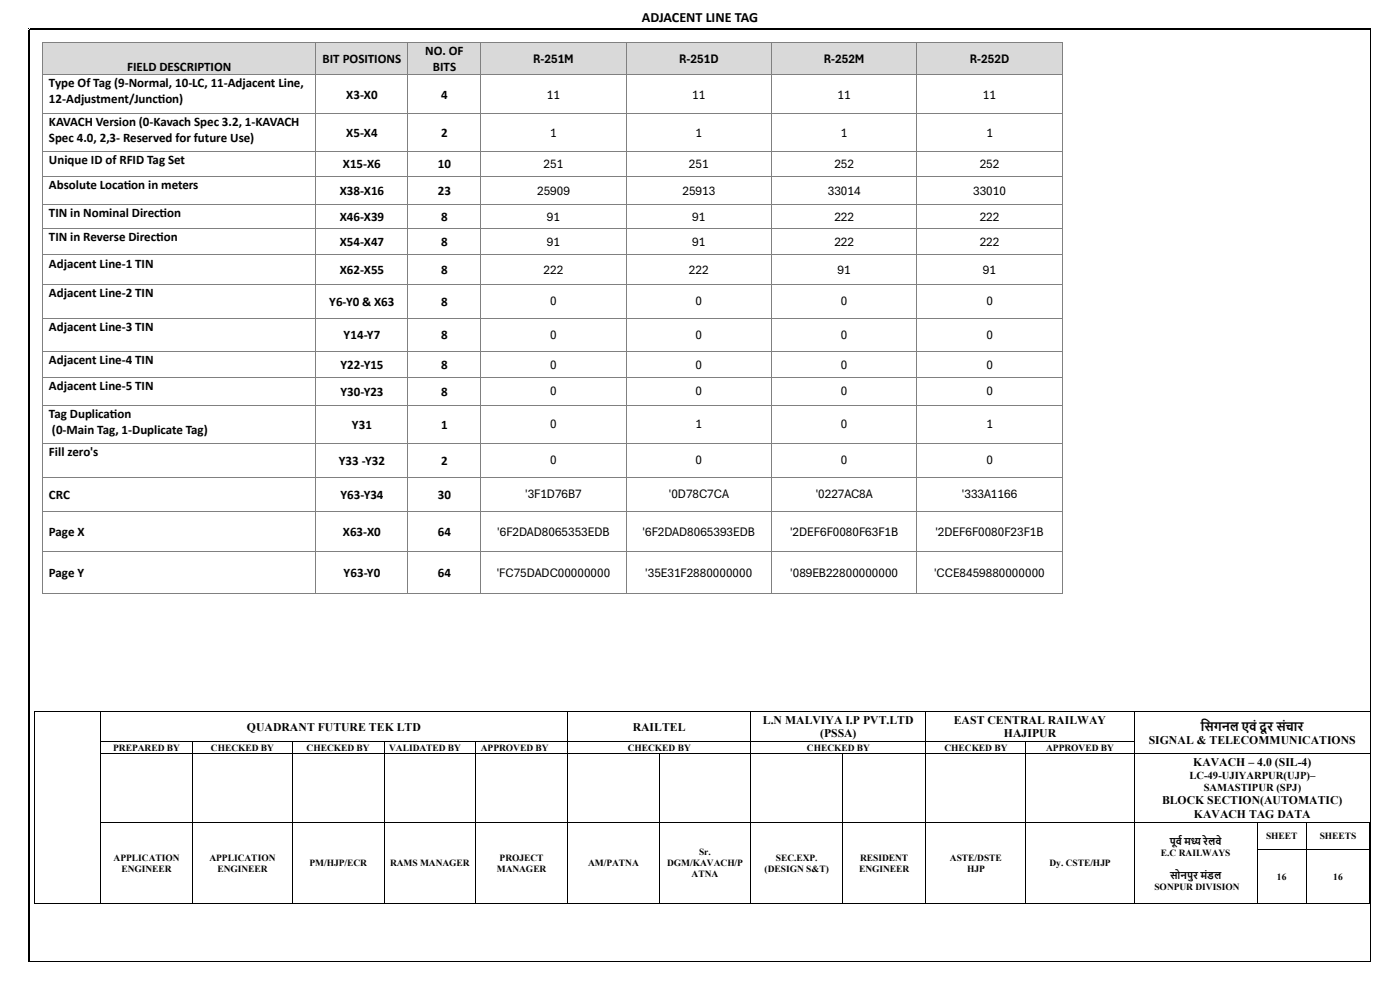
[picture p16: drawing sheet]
<svg xmlns="http://www.w3.org/2000/svg" width="420mm" height="297mm" viewBox="0 0 420 297" stroke-linecap="round" stroke-linejoin="round" font-family="sans-serif">
<defs><g id="words">
<text font-size="4.2" x="192.5" y="6.5">ADJACENT LINE TAG</text>
<g font-size="3.9">
<text x="127.6" y="16.6">NO. OF</text>
<text x="38.1" y="21.3">FIELD DESCRIPTION</text>
<text x="96.8" y="18.9">BIT POSITIONS</text>
<text x="129.8" y="21.3">BITS</text>
<text x="160" y="18.9">R-251M</text>
<text x="203.8" y="18.9">R-251D</text>
<text x="247.2" y="18.9">R-252M</text>
<text x="291" y="18.9">R-252D</text>
<text x="14.7" y="26.2">Type Of Tag (9-Normal, 10-LC, 11-Adjacent Line,</text>
<text x="103.9" y="29.6">X3-X0</text>
<text x="132.3" y="29.6">4</text>
<text x="164.1" y="29.6">11</text>
<text x="207.7" y="29.6">11</text>
<text x="251.3" y="29.6">11</text>
<text x="294.9" y="29.6">11</text>
<text x="14.7" y="31">12-Adjustment/Junct</text>
<text x="47.3" y="31">ion)</text>
<text x="14.7" y="37.9">KAVACH Version (0-Kavach Spec 3.2, 1-KAVACH</text>
<text x="103.9" y="41">X5-X4</text>
<text x="132.3" y="41">2</text>
<text x="165.1" y="41">1</text>
<text x="208.7" y="41">1</text>
<text x="252.3" y="41">1</text>
<text x="295.9" y="41">1</text>
<text x="14.7" y="42.6">Spec 4.0, 2,3- Reserved for future Use)</text>
<text x="14.7" y="49.1">Unique ID of RFID Tag Set</text>
<text x="102.9" y="50.4">X15-X6</text>
<text x="131.3" y="50.4">10</text>
<text x="163.1" y="50.3">251</text>
<text x="206.7" y="50.3">251</text>
<text x="250.3" y="50.3">252</text>
<text x="293.9" y="50.3">252</text>
<text x="14.7" y="56.6">Absolute Locat</text>
<text x="37.1" y="56.6">ion in meters</text>
<text x="101.9" y="58.4">X38-X16</text>
<text x="131.3" y="58.4">23</text>
<text x="161.1" y="58.3">25909</text>
<text x="204.7" y="58.3">25913</text>
<text x="248.4" y="58.3">33014</text>
<text x="292" y="58.3">33010</text>
<text x="14.7" y="65.1">TIN in Nominal Direct</text>
<text x="47.9" y="65.1">ion</text>
<text x="101.9" y="66.3">X46-X39</text>
<text x="132.3" y="66.3">8</text>
<text x="164.1" y="66.2">91</text>
<text x="207.7" y="66.2">91</text>
<text x="250.3" y="66.2">222</text>
<text x="293.9" y="66.2">222</text>
<text x="14.7" y="72.4">TIN in Reverse Direct</text>
<text x="46.8" y="72.4">ion</text>
<text x="101.9" y="73.8">X54-X47</text>
<text x="132.3" y="73.8">8</text>
<text x="164.1" y="73.8">91</text>
<text x="207.7" y="73.8">91</text>
<text x="250.3" y="73.8">222</text>
<text x="293.9" y="73.8">222</text>
<text x="14.7" y="80.2">Adjacent Line-1 TIN</text>
<text x="101.9" y="82.1">X62-X55</text>
<text x="132.3" y="82.1">8</text>
<text x="163.1" y="82.1">222</text>
<text x="206.7" y="82.1">222</text>
<text x="251.3" y="82.1">91</text>
<text x="294.9" y="82.1">91</text>
<text x="14.7" y="89">Adjacent Line-2 TIN</text>
<text x="98.8" y="91.6">Y6-Y0 &amp; X63</text>
<text x="132.3" y="91.6">8</text>
<text x="165.1" y="91.5">0</text>
<text x="208.7" y="91.5">0</text>
<text x="252.3" y="91.5">0</text>
<text x="295.9" y="91.5">0</text>
<text x="14.7" y="99.1">Adjacent Line-3 TIN</text>
<text x="103.1" y="101.7">Y14-Y7</text>
<text x="132.3" y="101.7">8</text>
<text x="165.1" y="101.6">0</text>
<text x="208.7" y="101.6">0</text>
<text x="252.3" y="101.6">0</text>
<text x="295.9" y="101.6">0</text>
<text x="14.7" y="109.1">Adjacent Line-4 TIN</text>
<text x="102.1" y="110.5">Y22-Y15</text>
<text x="132.3" y="110.5">8</text>
<text x="165.1" y="110.5">0</text>
<text x="208.7" y="110.5">0</text>
<text x="252.3" y="110.5">0</text>
<text x="295.9" y="110.5">0</text>
<text x="14.7" y="116.8">Adjacent Line-5 TIN</text>
<text x="102.1" y="118.6">Y30-Y23</text>
<text x="132.3" y="118.6">8</text>
<text x="165.1" y="118.5">0</text>
<text x="208.7" y="118.5">0</text>
<text x="252.3" y="118.5">0</text>
<text x="295.9" y="118.5">0</text>
<text x="14.7" y="125.2">Tag Duplicat</text>
<text x="33" y="125.2">ion</text>
<text x="15.6" y="129.9">(0-Main Tag, 1-Duplicate Tag)</text>
<text x="105.6" y="128.5">Y31</text>
<text x="132.3" y="128.5">1</text>
<text x="165.1" y="128.4">0</text>
<text x="208.7" y="128.4">1</text>
<text x="252.3" y="128.4">0</text>
<text x="295.9" y="128.4">1</text>
<text x="14.7" y="136.6">Fill zero's</text>
<text x="101.6" y="139.3">Y33 -Y32</text>
<text x="132.3" y="139.3">2</text>
<text x="165.1" y="139.2">0</text>
<text x="208.7" y="139.2">0</text>
<text x="252.3" y="139.2">0</text>
<text x="295.9" y="139.2">0</text>
<text x="14.7" y="149.4">CRC</text>
<text x="102.1" y="149.4">Y63-Y34</text>
<text x="131.3" y="149.4">30</text>
<text x="157.5" y="149.4">'3F1D76B7</text>
<text x="200.6" y="149.4">'0D78C7CA</text>
<text x="244.7" y="149.4">'0227AC8A</text>
<text x="288.6" y="149.4">'333A1166</text>
<text x="14.7" y="160.6">Page X</text>
<text x="102.9" y="160.6">X63-X0</text>
<text x="131.3" y="160.6">64</text>
<text x="149.2" y="160.5">'6F2DAD8065353EDB</text>
<text x="192.8" y="160.5">'6F2DAD8065393EDB</text>
<text x="237" y="160.5">'2DEF6F0080F63F1B</text>
<text x="280.6" y="160.5">'2DEF6F0080F23F1B</text>
<text x="14.7" y="172.9">Page Y</text>
<text x="103.1" y="172.9">Y63-Y0</text>
<text x="131.3" y="172.9">64</text>
<text x="149" y="172.9">'FC75DADC00000000</text>
<text x="193.6" y="172.9">'35E31F2880000000</text>
<text x="237" y="172.9">'089EB22800000000</text>
<text x="280.3" y="172.9">'CCE8459880000000</text>
</g>
<g font-size="3.5">
<text x="74.1" y="218.9">QUADRANT FUTURE TEK LTD</text>
<text x="189.8" y="218.9">RAILTEL</text>
<text x="228.9" y="216.9">L.N MALVIYA I.P PVT.LTD</text>
<text x="246" y="221">(PSSA)</text>
<text x="286.2" y="216.9">EAST CENTRAL RAILWAY</text>
<text x="301.2" y="221">HAJIPUR</text>
<text x="360.2" y="218.9">स</text>
<text x="361.3" y="218.9">िगनल एवंदूर संचार</text>
<text x="344.6" y="223.1">SIGNAL &amp; TELECOMMUNICATIONS</text>
<text x="358" y="229.6">KAVACH – 4.0 (SIL-4)</text>
<text x="348.6" y="241">BLOCK SECTION(AUTOMATIC)</text>
<text x="358.2" y="245.1">KAVACH TAG DATA</text>
</g>
<g font-size="3.2">
<text x="356.8" y="233.3">LC-49-UJIYARPUR(UJP)–</text>
<text x="361.1" y="237">SAMASTIPUR (SPJ)</text>
</g>
<g font-size="2.8">
<text x="34" y="225">PREPARED BY</text>
<text x="63.3" y="225">CHECKED BY</text>
<text x="92" y="225">CHECKED BY</text>
<text x="116.7" y="225">VALIDATED BY</text>
<text x="144.2" y="225">APPROVED BY</text>
<text x="188.3" y="225">CHECKED BY</text>
<text x="242.1" y="225">CHECKED BY</text>
<text x="283.3" y="225">CHECKED BY</text>
<text x="313.8" y="225">APPROVED BY</text>
<text x="379.8" y="251.5">SHEET</text>
<text x="395.9" y="251.5">SHEETS</text>
<text x="209.7" y="256.4">Sr.</text>
<text x="348.3" y="256.6">E.C RAILWAYS</text>
<text x="350.9" y="253.3">पू</text>
<text x="352.7" y="253.3">र</text>
<text x="352.7" y="253.3">्वमध रेलवे</text>
<text x="357.2" y="253.3">्</text>
<text x="357.2" y="253.3">य</text>
<text x="34.1" y="258">APPLICATION</text>
<text x="36.4" y="261.2">ENGINEER</text>
<text x="62.8" y="258">APPLICATION</text>
<text x="65.2" y="261.2">ENGINEER</text>
<text x="92.8" y="259.6">PM/HJP/ECR</text>
<text x="117" y="259.6">RAMS MANAGER</text>
<text x="149" y="261.2">MANAGER</text>
<text x="149.9" y="258">PROJECT</text>
<text x="176.4" y="259.6">AM/PATNA</text>
<text x="200.1" y="259.6">DGM/KAVACH/P</text>
<text x="207.5" y="262.9">ATNA</text>
<text x="229.4" y="261.2">(DESIGN S&amp;T)</text>
<text x="232.7" y="258">SEC.EXP.</text>
<text x="257.7" y="261.2">ENGINEER</text>
<text x="258" y="258">RESIDENT</text>
<text x="285" y="258">ASTE/DSTE</text>
<text x="290.1" y="261.2">HJP</text>
<text x="314.9" y="259.6">Dy. CSTE/HJP</text>
<text x="351" y="263.5">सोनपु</text>
<text x="357.9" y="263.5">र मंडल</text>
<text x="383.1" y="263.7">16</text>
<text x="400" y="263.7">16</text>
<text x="346.3" y="266.9">SONPUR DIVISION</text>
</g>
</g></defs>
<g fill="#000">
<path d="M10.1 213.2l.2 .2z" fill-rule="evenodd"/>
<path d="M10.1 213.2l.2 .2z" fill-rule="evenodd"/>
<path d="M30.1 213.2l.2 .2z" fill-rule="evenodd"/>
<path d="M170.2 213.2l.1 .2z" fill-rule="evenodd"/>
<path d="M225.1 213.2l.2 .2z" fill-rule="evenodd"/>
<path d="M277.7 213.2l.2 .2z" fill-rule="evenodd"/>
<path d="M340.2 213.2l.2 .2z" fill-rule="evenodd"/>
<path d="M411.1 213.2l.1 .2z" fill-rule="evenodd"/>
<path d="M411.1 213.2l.1 .2z" fill-rule="evenodd"/>
<path d="M10.1 222l.2 .2z" fill-rule="evenodd"/>
<path d="M10.1 225.7l.2 .1z" fill-rule="evenodd"/>
<path d="M30.1 222l.2 .2z" fill-rule="evenodd"/>
<path d="M30.1 225.7l.2 .1z" fill-rule="evenodd"/>
<path d="M57.6 222l.2 .2z" fill-rule="evenodd"/>
<path d="M57.6 225.7l.2 .1z" fill-rule="evenodd"/>
<path d="M87.6 222l.2 .2z" fill-rule="evenodd"/>
<path d="M87.6 225.7l.2 .1z" fill-rule="evenodd"/>
<path d="M115.2 222l.1 .2z" fill-rule="evenodd"/>
<path d="M115.2 225.7l.1 .1z" fill-rule="evenodd"/>
<path d="M142.6 222l.2 .2z" fill-rule="evenodd"/>
<path d="M142.6 225.7l.2 .1z" fill-rule="evenodd"/>
<path d="M170.2 222l.1 .2z" fill-rule="evenodd"/>
<path d="M170.2 225.7l.1 .1z" fill-rule="evenodd"/>
<path d="M197.7 225.7l.1 .1z" fill-rule="evenodd"/>
<path d="M225.1 222l.2 .2z" fill-rule="evenodd"/>
<path d="M225.1 225.7l.2 .1z" fill-rule="evenodd"/>
<path d="M252.7 225.7l.1 .1z" fill-rule="evenodd"/>
<path d="M277.7 222l.2 .2z" fill-rule="evenodd"/>
<path d="M277.7 225.7l.2 .1z" fill-rule="evenodd"/>
<path d="M307.7 222l.2 .2z" fill-rule="evenodd"/>
<path d="M307.7 225.7l.2 .1z" fill-rule="evenodd"/>
<path d="M340.2 222l.2 .2z" fill-rule="evenodd"/>
<path d="M340.2 225.7l.2 .1z" fill-rule="evenodd"/>
<path d="M411.1 222l.1 .2z" fill-rule="evenodd"/>
<path d="M411.1 225.7l.1 .1z" fill-rule="evenodd"/>
<path d="M10.1 246.3l.2 .2z" fill-rule="evenodd"/>
<path d="M10.1 254.4l.2 .2z" fill-rule="evenodd"/>
<path d="M30.1 246.3l.2 .2z" fill-rule="evenodd"/>
<path d="M30.1 254.4l.2 .2z" fill-rule="evenodd"/>
<path d="M57.6 246.3l.2 .2z" fill-rule="evenodd"/>
<path d="M57.6 254.4l.2 .2z" fill-rule="evenodd"/>
<path d="M87.6 246.3l.2 .2z" fill-rule="evenodd"/>
<path d="M87.6 254.4l.2 .2z" fill-rule="evenodd"/>
<path d="M115.2 246.3l.1 .2z" fill-rule="evenodd"/>
<path d="M115.2 254.4l.1 .2z" fill-rule="evenodd"/>
<path d="M142.6 246.3l.2 .2z" fill-rule="evenodd"/>
<path d="M142.6 254.4l.2 .2z" fill-rule="evenodd"/>
<path d="M170.2 246.3l.1 .2z" fill-rule="evenodd"/>
<path d="M170.2 254.4l.1 .2z" fill-rule="evenodd"/>
<path d="M197.7 246.3l.1 .2z" fill-rule="evenodd"/>
<path d="M197.7 254.4l.1 .2z" fill-rule="evenodd"/>
<path d="M225.1 246.3l.2 .2z" fill-rule="evenodd"/>
<path d="M225.1 254.4l.2 .2z" fill-rule="evenodd"/>
<path d="M252.7 246.3l.1 .2z" fill-rule="evenodd"/>
<path d="M252.7 254.4l.1 .2z" fill-rule="evenodd"/>
<path d="M277.7 246.3l.2 .2z" fill-rule="evenodd"/>
<path d="M277.7 254.4l.2 .2z" fill-rule="evenodd"/>
<path d="M307.7 246.3l.2 .2z" fill-rule="evenodd"/>
<path d="M307.7 254.4l.2 .2z" fill-rule="evenodd"/>
<path d="M340.2 246.3l.2 .2z" fill-rule="evenodd"/>
<path d="M340.2 254.4l.2 .2z" fill-rule="evenodd"/>
<path d="M377.1 246.3l.1 .2z" fill-rule="evenodd"/>
<path d="M377.1 254.4l.1 .2z" fill-rule="evenodd"/>
<path d="M391.8 246.3l.2 .2z" fill-rule="evenodd"/>
<path d="M391.8 254.4l.2 .2z" fill-rule="evenodd"/>
<path d="M410.8 246.3l.2 .2z" fill-rule="evenodd"/>
<path d="M410.8 254.4l.2 .2z" fill-rule="evenodd"/>
<path d="M411 246.3l.1 .2z" fill-rule="evenodd"/>
<path d="M411.1 246.3l.1 .2z" fill-rule="evenodd"/>
<path d="M411.1 246.3l.1 .2z" fill-rule="evenodd"/>
<path d="M10.1 270.7l.2 .2z" fill-rule="evenodd"/>
<path d="M10.1 270.7l.2 .2z" fill-rule="evenodd"/>
<path d="M30.1 270.7l.2 .2z" fill-rule="evenodd"/>
<path d="M57.6 270.7l.2 .2z" fill-rule="evenodd"/>
<path d="M87.6 270.7l.2 .2z" fill-rule="evenodd"/>
<path d="M115.2 270.7l.1 .2z" fill-rule="evenodd"/>
<path d="M142.6 270.7l.2 .2z" fill-rule="evenodd"/>
<path d="M170.2 270.7l.1 .2z" fill-rule="evenodd"/>
<path d="M197.7 270.7l.1 .2z" fill-rule="evenodd"/>
<path d="M225.1 270.7l.2 .2z" fill-rule="evenodd"/>
<path d="M252.7 270.7l.1 .2z" fill-rule="evenodd"/>
<path d="M277.7 270.7l.2 .2z" fill-rule="evenodd"/>
<path d="M307.7 270.7l.2 .2z" fill-rule="evenodd"/>
<path d="M340.2 270.7l.2 .2z" fill-rule="evenodd"/>
<path d="M377.1 270.7l.1 .2z" fill-rule="evenodd"/>
<path d="M391.8 270.7l.2 .2z" fill-rule="evenodd"/>
<path d="M410.8 270.7l.2 .2z" fill-rule="evenodd"/>
<path d="M410.8 270.7l.2 .2z" fill-rule="evenodd"/>
</g>
<g fill="none" stroke="#000" stroke-width=".3">
<path d="M10.2 213.4v8.6M10.3 213.3h19.8M30.2 213.4v8.6M30.3 213.3h139.9M170.2 213.4v8.6M170.3 213.3h54.8M225.2 213.4v8.6M225.3 213.3h52.4M277.8 213.4v8.6M277.9 213.3h62.3M340.3 213.4v8.6M340.4 213.3h70.7"/>
<path d="M411.1 213.4v8.6M10.2 222.2v3.5M10.2 225.8v20.5M30.2 222.2v3.5M30.2 225.8v20.5M30.3 222.1h27.3M30.3 225.8h27.3M57.7 222.2v3.5M57.7 225.8v20.5M57.8 222.1h29.8M57.8 225.8h29.8M87.7 222.2v3.5"/>
<path d="M87.7 225.8v20.5M87.8 222.1h27.4M87.8 225.8h27.4M115.2 222.2v3.5M115.2 225.8v20.5M115.3 222.1h27.3M115.3 225.8h27.3M142.7 222.2v3.5M142.7 225.8v20.5M142.8 222.1h27.4M142.8 225.8h27.4M170.2 222.2v3.5"/>
<path d="M170.2 225.8v20.5M170.3 222.1h54.8M170.3 225.8h27.4M197.8 225.8v20.5M197.8 225.8h27.3M225.2 222.2v3.5M225.2 225.8v20.5M225.3 222.1h52.4M225.3 225.8h27.4M252.8 225.8v20.5M252.8 225.8h24.9M277.8 222.2v3.5"/>
<path d="M277.8 225.8v20.5M277.9 222.1h29.8M277.9 225.8h29.8M307.8 222.2v3.5M307.8 225.8v20.5M307.9 222.1h32.3M307.9 225.8h32.3M340.3 222.2v3.5M340.3 225.8v20.5M340.4 225.8h70.7M411.1 222.2v3.5M411.1 225.8v20.5"/>
<path d="M10.2 246.5v7.9M10.2 254.6v16.1M30.2 246.5v7.9M30.2 254.6v16.1M30.3 246.4h27.3M57.7 246.5v7.9M57.7 254.6v16.1M57.8 246.4h29.8M87.7 246.5v7.9M87.7 254.6v16.1M87.8 246.4h27.4M115.2 246.5v7.9"/>
<path d="M115.2 254.6v16.1M115.3 246.4h27.3M142.7 246.5v7.9M142.7 254.6v16.1M142.8 246.4h27.4M170.2 246.5v7.9M170.2 254.6v16.1M170.3 246.4h27.4M197.8 246.5v7.9M197.8 254.6v16.1M197.8 246.4h27.3M225.2 246.5v7.9"/>
<path d="M225.2 254.6v16.1M225.3 246.4h27.4M252.8 246.5v7.9M252.8 254.6v16.1M252.8 246.4h24.9M277.8 246.5v7.9M277.8 254.6v16.1M277.9 246.4h29.8M307.8 246.5v7.9M307.8 254.6v16.1M307.9 246.4h32.3M340.3 246.5v7.9"/>
<path d="M340.3 254.6v16.1M340.4 246.4h36.7M377.1 246.5v7.9M377.1 254.6v16.1M377.2 246.4h14.6M377.2 254.5h14.6M391.9 246.5v7.9M391.9 254.6v16.1M392 246.4h18.8M392 254.5h18.8M410.9 246.5v7.9M410.9 254.6v16.1"/>
<path d="M10.3 270.8h19.8M30.3 270.8h27.3M57.8 270.8h29.8M87.8 270.8h27.4M115.3 270.8h27.3M142.8 270.8h27.4M170.3 270.8h27.4M197.8 270.8h27.3M225.3 270.8h27.4M252.8 270.8h24.9M277.9 270.8h29.8M307.9 270.8h32.3"/>
<path d="M340.4 270.8h36.7M377.2 270.8h14.6M392 270.8h18.8"/>
</g>
<g fill="#d9d9d9">
<path d="M12.9 12.9h81.8v9.5h-81.8z" fill-rule="evenodd"/>
<path d="M14.7 17.6h78.2v4.8h-78.2z" fill-rule="evenodd"/>
<path d="M94.9 12.9h27.4v9.5h-27.4z" fill-rule="evenodd"/>
<path d="M96.7 15.3h23.7v4.7h-23.7z" fill-rule="evenodd"/>
<path d="M122.4 12.9h21.8v9.5h-21.8z" fill-rule="evenodd"/>
<path d="M124.3 12.9h18v4.7h-18z" fill-rule="evenodd"/>
<path d="M124.3 17.6h18v4.8h-18z" fill-rule="evenodd"/>
<path d="M144.3 12.9h43.5v9.5h-43.5z" fill-rule="evenodd"/>
<path d="M146.2 15.3h39.7v4.7h-39.7z" fill-rule="evenodd"/>
<path d="M187.9 12.9h43.5v9.5h-43.5z" fill-rule="evenodd"/>
<path d="M189.8 15.3h39.8v4.7h-39.8z" fill-rule="evenodd"/>
<path d="M231.5 12.9h43.5v9.5h-43.5z" fill-rule="evenodd"/>
<path d="M233.4 15.3h39.8v4.7h-39.8z" fill-rule="evenodd"/>
<path d="M275.1 12.9h43.5v9.5h-43.5z" fill-rule="evenodd"/>
<path d="M277 15.3h39.8v4.7h-39.8z" fill-rule="evenodd"/>
</g>
<g fill="#808080">
<path d="M12.7 12.7l.2 .2z" fill-rule="evenodd"/>
<path d="M12.7 12.7l.2 .2z" fill-rule="evenodd"/>
</g>
<path d="M12.9 12.8h81.8" fill="none" stroke="#808080" stroke-width=".3"/>
<path d="M94.7 12.7l.2 .2z" fill-rule="evenodd" fill="#808080"/>
<path d="M94.9 12.8h27.4" fill="none" stroke="#808080" stroke-width=".3"/>
<path d="M122.3 12.7l.1 .2z" fill-rule="evenodd" fill="#808080"/>
<path d="M122.4 12.8h21.8" fill="none" stroke="#808080" stroke-width=".3"/>
<path d="M144.2 12.7l.1 .2z" fill-rule="evenodd" fill="#808080"/>
<path d="M144.3 12.8h43.5" fill="none" stroke="#808080" stroke-width=".3"/>
<path d="M187.8 12.7l.1 .2z" fill-rule="evenodd" fill="#808080"/>
<path d="M187.9 12.8h43.5" fill="none" stroke="#808080" stroke-width=".3"/>
<path d="M231.4 12.7l.1 .2z" fill-rule="evenodd" fill="#808080"/>
<path d="M231.5 12.8h43.5" fill="none" stroke="#808080" stroke-width=".3"/>
<path d="M275 12.7l.1 .2z" fill-rule="evenodd" fill="#808080"/>
<path d="M275.1 12.8h43.5" fill="none" stroke="#808080" stroke-width=".3"/>
<g fill="#808080">
<path d="M318.6 12.7l.2 .2z" fill-rule="evenodd"/>
<path d="M318.6 12.7l.2 .2z" fill-rule="evenodd"/>
</g>
<path d="M12.8 12.9v9.5M94.8 12.9v9.5M122.4 12.9v9.5M144.2 12.9v9.5M187.9 12.9v9.5M231.5 12.9v9.5M275.1 12.9v9.5M318.7 12.9v9.5" fill="none" stroke="#808080" stroke-width=".3"/>
<path d="M12.7 22.4l.2 .1z" fill-rule="evenodd" fill="#808080"/>
<path d="M12.9 22.4h81.8" fill="none" stroke="#808080" stroke-width=".3"/>
<path d="M94.7 22.4l.2 .1z" fill-rule="evenodd" fill="#808080"/>
<path d="M94.9 22.4h27.4" fill="none" stroke="#808080" stroke-width=".3"/>
<path d="M122.3 22.4l.1 .1z" fill-rule="evenodd" fill="#808080"/>
<path d="M122.4 22.4h21.8" fill="none" stroke="#808080" stroke-width=".3"/>
<path d="M144.2 22.4l.1 .1z" fill-rule="evenodd" fill="#808080"/>
<path d="M144.3 22.4h43.5" fill="none" stroke="#808080" stroke-width=".3"/>
<path d="M187.8 22.4l.1 .1z" fill-rule="evenodd" fill="#808080"/>
<path d="M187.9 22.4h43.5" fill="none" stroke="#808080" stroke-width=".3"/>
<path d="M231.4 22.4l.1 .1z" fill-rule="evenodd" fill="#808080"/>
<path d="M231.5 22.4h43.5" fill="none" stroke="#808080" stroke-width=".3"/>
<path d="M275 22.4l.1 .1z" fill-rule="evenodd" fill="#808080"/>
<path d="M275.1 22.4h43.5" fill="none" stroke="#808080" stroke-width=".3"/>
<path d="M318.6 22.4l.2 .1z" fill-rule="evenodd" fill="#808080"/>
<path d="M12.8 22.5v11.5M94.8 22.5v11.5M122.4 22.5v11.5M144.2 22.5v11.5M187.9 22.5v11.5M231.5 22.5v11.5M275.1 22.5v11.5M318.7 22.5v11.5" fill="none" stroke="#808080" stroke-width=".3"/>
<path d="M12.7 34l.2 .2z" fill-rule="evenodd" fill="#808080"/>
<path d="M12.9 34.1h81.8" fill="none" stroke="#808080" stroke-width=".3"/>
<path d="M94.7 34l.2 .2z" fill-rule="evenodd" fill="#808080"/>
<path d="M94.9 34.1h27.4" fill="none" stroke="#808080" stroke-width=".3"/>
<path d="M122.3 34l.1 .2z" fill-rule="evenodd" fill="#808080"/>
<path d="M122.4 34.1h21.8" fill="none" stroke="#808080" stroke-width=".3"/>
<path d="M144.2 34l.1 .2z" fill-rule="evenodd" fill="#808080"/>
<path d="M144.3 34.1h43.5" fill="none" stroke="#808080" stroke-width=".3"/>
<path d="M187.8 34l.1 .2z" fill-rule="evenodd" fill="#808080"/>
<path d="M187.9 34.1h43.5" fill="none" stroke="#808080" stroke-width=".3"/>
<path d="M231.4 34l.1 .2z" fill-rule="evenodd" fill="#808080"/>
<path d="M231.5 34.1h43.5" fill="none" stroke="#808080" stroke-width=".3"/>
<path d="M275 34l.1 .2z" fill-rule="evenodd" fill="#808080"/>
<path d="M275.1 34.1h43.5" fill="none" stroke="#808080" stroke-width=".3"/>
<path d="M318.6 34l.2 .2z" fill-rule="evenodd" fill="#808080"/>
<path d="M12.8 34.2v11M94.8 34.2v11M122.4 34.2v11M144.2 34.2v11M187.9 34.2v11M231.5 34.2v11M275.1 34.2v11M318.7 34.2v11" fill="none" stroke="#808080" stroke-width=".3"/>
<path d="M12.7 45.2l.2 .2z" fill-rule="evenodd" fill="#808080"/>
<path d="M12.9 45.3h81.8" fill="none" stroke="#808080" stroke-width=".3"/>
<path d="M94.7 45.2l.2 .2z" fill-rule="evenodd" fill="#808080"/>
<path d="M94.9 45.3h27.4" fill="none" stroke="#808080" stroke-width=".3"/>
<path d="M122.3 45.2l.1 .2z" fill-rule="evenodd" fill="#808080"/>
<path d="M122.4 45.3h21.8" fill="none" stroke="#808080" stroke-width=".3"/>
<path d="M144.2 45.2l.1 .2z" fill-rule="evenodd" fill="#808080"/>
<path d="M144.3 45.3h43.5" fill="none" stroke="#808080" stroke-width=".3"/>
<path d="M187.8 45.2l.1 .2z" fill-rule="evenodd" fill="#808080"/>
<path d="M187.9 45.3h43.5" fill="none" stroke="#808080" stroke-width=".3"/>
<path d="M231.4 45.2l.1 .2z" fill-rule="evenodd" fill="#808080"/>
<path d="M231.5 45.3h43.5" fill="none" stroke="#808080" stroke-width=".3"/>
<path d="M275 45.2l.1 .2z" fill-rule="evenodd" fill="#808080"/>
<path d="M275.1 45.3h43.5" fill="none" stroke="#808080" stroke-width=".3"/>
<path d="M318.6 45.2l.2 .2z" fill-rule="evenodd" fill="#808080"/>
<path d="M12.8 45.4v7.4M94.8 45.4v7.4M122.4 45.4v7.4M144.2 45.4v7.4M187.9 45.4v7.4M231.5 45.4v7.4M275.1 45.4v7.4M318.7 45.4v7.4" fill="none" stroke="#808080" stroke-width=".3"/>
<path d="M12.7 52.8l.2 .2z" fill-rule="evenodd" fill="#808080"/>
<path d="M12.9 52.9h81.8" fill="none" stroke="#808080" stroke-width=".3"/>
<path d="M94.7 52.8l.2 .2z" fill-rule="evenodd" fill="#808080"/>
<path d="M94.9 52.9h27.4" fill="none" stroke="#808080" stroke-width=".3"/>
<path d="M122.3 52.8l.1 .2z" fill-rule="evenodd" fill="#808080"/>
<path d="M122.4 52.9h21.8" fill="none" stroke="#808080" stroke-width=".3"/>
<path d="M144.2 52.8l.1 .2z" fill-rule="evenodd" fill="#808080"/>
<path d="M144.3 52.9h43.5" fill="none" stroke="#808080" stroke-width=".3"/>
<path d="M187.8 52.8l.1 .2z" fill-rule="evenodd" fill="#808080"/>
<path d="M187.9 52.9h43.5" fill="none" stroke="#808080" stroke-width=".3"/>
<path d="M231.4 52.8l.1 .2z" fill-rule="evenodd" fill="#808080"/>
<path d="M231.5 52.9h43.5" fill="none" stroke="#808080" stroke-width=".3"/>
<path d="M275 52.8l.1 .2z" fill-rule="evenodd" fill="#808080"/>
<path d="M275.1 52.9h43.5" fill="none" stroke="#808080" stroke-width=".3"/>
<path d="M318.6 52.8l.2 .2z" fill-rule="evenodd" fill="#808080"/>
<path d="M12.8 53v8.2M94.8 53v8.2M122.4 53v8.2M144.2 53v8.2M187.9 53v8.2M231.5 53v8.2M275.1 53v8.2M318.7 53v8.2" fill="none" stroke="#808080" stroke-width=".3"/>
<path d="M12.7 61.2l.2 .2z" fill-rule="evenodd" fill="#808080"/>
<path d="M12.9 61.3h81.8" fill="none" stroke="#808080" stroke-width=".3"/>
<path d="M94.7 61.2l.2 .2z" fill-rule="evenodd" fill="#808080"/>
<path d="M94.9 61.3h27.4" fill="none" stroke="#808080" stroke-width=".3"/>
<path d="M122.3 61.2l.1 .2z" fill-rule="evenodd" fill="#808080"/>
<path d="M122.4 61.3h21.8" fill="none" stroke="#808080" stroke-width=".3"/>
<path d="M144.2 61.2l.1 .2z" fill-rule="evenodd" fill="#808080"/>
<path d="M144.3 61.3h43.5" fill="none" stroke="#808080" stroke-width=".3"/>
<path d="M187.8 61.2l.1 .2z" fill-rule="evenodd" fill="#808080"/>
<path d="M187.9 61.3h43.5" fill="none" stroke="#808080" stroke-width=".3"/>
<path d="M231.4 61.2l.1 .2z" fill-rule="evenodd" fill="#808080"/>
<path d="M231.5 61.3h43.5" fill="none" stroke="#808080" stroke-width=".3"/>
<path d="M275 61.2l.1 .2z" fill-rule="evenodd" fill="#808080"/>
<path d="M275.1 61.3h43.5" fill="none" stroke="#808080" stroke-width=".3"/>
<path d="M318.6 61.2l.2 .2z" fill-rule="evenodd" fill="#808080"/>
<path d="M12.8 61.4v7.1M94.8 61.4v7.1M122.4 61.4v7.1M144.2 61.4v7.1M187.9 61.4v7.1M231.5 61.4v7.1M275.1 61.4v7.1M318.7 61.4v7.1" fill="none" stroke="#808080" stroke-width=".3"/>
<path d="M12.7 68.5l.2 .2z" fill-rule="evenodd" fill="#808080"/>
<path d="M12.9 68.6h81.8" fill="none" stroke="#808080" stroke-width=".3"/>
<path d="M94.7 68.5l.2 .2z" fill-rule="evenodd" fill="#808080"/>
<path d="M94.9 68.6h27.4" fill="none" stroke="#808080" stroke-width=".3"/>
<path d="M122.3 68.5l.1 .2z" fill-rule="evenodd" fill="#808080"/>
<path d="M122.4 68.6h21.8" fill="none" stroke="#808080" stroke-width=".3"/>
<path d="M144.2 68.5l.1 .2z" fill-rule="evenodd" fill="#808080"/>
<path d="M144.3 68.6h43.5" fill="none" stroke="#808080" stroke-width=".3"/>
<path d="M187.8 68.5l.1 .2z" fill-rule="evenodd" fill="#808080"/>
<path d="M187.9 68.6h43.5" fill="none" stroke="#808080" stroke-width=".3"/>
<path d="M231.4 68.5l.1 .2z" fill-rule="evenodd" fill="#808080"/>
<path d="M231.5 68.6h43.5" fill="none" stroke="#808080" stroke-width=".3"/>
<path d="M275 68.5l.1 .2z" fill-rule="evenodd" fill="#808080"/>
<path d="M275.1 68.6h43.5" fill="none" stroke="#808080" stroke-width=".3"/>
<path d="M318.6 68.5l.2 .2z" fill-rule="evenodd" fill="#808080"/>
<path d="M12.8 68.7v7.6M94.8 68.7v7.6M122.4 68.7v7.6M144.2 68.7v7.6M187.9 68.7v7.6M231.5 68.7v7.6M275.1 68.7v7.6M318.7 68.7v7.6" fill="none" stroke="#808080" stroke-width=".3"/>
<path d="M12.7 76.3l.2 .2z" fill-rule="evenodd" fill="#808080"/>
<path d="M12.9 76.4h81.8" fill="none" stroke="#808080" stroke-width=".3"/>
<path d="M94.7 76.3l.2 .2z" fill-rule="evenodd" fill="#808080"/>
<path d="M94.9 76.4h27.4" fill="none" stroke="#808080" stroke-width=".3"/>
<path d="M122.3 76.3l.1 .2z" fill-rule="evenodd" fill="#808080"/>
<path d="M122.4 76.4h21.8" fill="none" stroke="#808080" stroke-width=".3"/>
<path d="M144.2 76.3l.1 .2z" fill-rule="evenodd" fill="#808080"/>
<path d="M144.3 76.4h43.5" fill="none" stroke="#808080" stroke-width=".3"/>
<path d="M187.8 76.3l.1 .2z" fill-rule="evenodd" fill="#808080"/>
<path d="M187.9 76.4h43.5" fill="none" stroke="#808080" stroke-width=".3"/>
<path d="M231.4 76.3l.1 .2z" fill-rule="evenodd" fill="#808080"/>
<path d="M231.5 76.4h43.5" fill="none" stroke="#808080" stroke-width=".3"/>
<path d="M275 76.3l.1 .2z" fill-rule="evenodd" fill="#808080"/>
<path d="M275.1 76.4h43.5" fill="none" stroke="#808080" stroke-width=".3"/>
<path d="M318.6 76.3l.2 .2z" fill-rule="evenodd" fill="#808080"/>
<path d="M12.8 76.5v8.6M94.8 76.5v8.6M122.4 76.5v8.6M144.2 76.5v8.6M187.9 76.5v8.6M231.5 76.5v8.6M275.1 76.5v8.6M318.7 76.5v8.6" fill="none" stroke="#808080" stroke-width=".3"/>
<path d="M12.7 85.1l.2 .2z" fill-rule="evenodd" fill="#808080"/>
<path d="M12.9 85.2h81.8" fill="none" stroke="#808080" stroke-width=".3"/>
<path d="M94.7 85.1l.2 .2z" fill-rule="evenodd" fill="#808080"/>
<path d="M94.9 85.2h27.4" fill="none" stroke="#808080" stroke-width=".3"/>
<path d="M122.3 85.1l.1 .2z" fill-rule="evenodd" fill="#808080"/>
<path d="M122.4 85.2h21.8" fill="none" stroke="#808080" stroke-width=".3"/>
<path d="M144.2 85.1l.1 .2z" fill-rule="evenodd" fill="#808080"/>
<path d="M144.3 85.2h43.5" fill="none" stroke="#808080" stroke-width=".3"/>
<path d="M187.8 85.1l.1 .2z" fill-rule="evenodd" fill="#808080"/>
<path d="M187.9 85.2h43.5" fill="none" stroke="#808080" stroke-width=".3"/>
<path d="M231.4 85.1l.1 .2z" fill-rule="evenodd" fill="#808080"/>
<path d="M231.5 85.2h43.5" fill="none" stroke="#808080" stroke-width=".3"/>
<path d="M275 85.1l.1 .2z" fill-rule="evenodd" fill="#808080"/>
<path d="M275.1 85.2h43.5" fill="none" stroke="#808080" stroke-width=".3"/>
<path d="M318.6 85.1l.2 .2z" fill-rule="evenodd" fill="#808080"/>
<path d="M12.8 85.3v9.9M94.8 85.3v9.9M122.4 85.3v9.9M144.2 85.3v9.9M187.9 85.3v9.9M231.5 85.3v9.9M275.1 85.3v9.9M318.7 85.3v9.9" fill="none" stroke="#808080" stroke-width=".3"/>
<path d="M12.7 95.2l.2 .2z" fill-rule="evenodd" fill="#808080"/>
<path d="M12.9 95.3h81.8" fill="none" stroke="#808080" stroke-width=".3"/>
<path d="M94.7 95.2l.2 .2z" fill-rule="evenodd" fill="#808080"/>
<path d="M94.9 95.3h27.4" fill="none" stroke="#808080" stroke-width=".3"/>
<path d="M122.3 95.2l.1 .2z" fill-rule="evenodd" fill="#808080"/>
<path d="M122.4 95.3h21.8" fill="none" stroke="#808080" stroke-width=".3"/>
<path d="M144.2 95.2l.1 .2z" fill-rule="evenodd" fill="#808080"/>
<path d="M144.3 95.3h43.5" fill="none" stroke="#808080" stroke-width=".3"/>
<path d="M187.8 95.2l.1 .2z" fill-rule="evenodd" fill="#808080"/>
<path d="M187.9 95.3h43.5" fill="none" stroke="#808080" stroke-width=".3"/>
<path d="M231.4 95.2l.1 .2z" fill-rule="evenodd" fill="#808080"/>
<path d="M231.5 95.3h43.5" fill="none" stroke="#808080" stroke-width=".3"/>
<path d="M275 95.2l.1 .2z" fill-rule="evenodd" fill="#808080"/>
<path d="M275.1 95.3h43.5" fill="none" stroke="#808080" stroke-width=".3"/>
<path d="M318.6 95.2l.2 .2z" fill-rule="evenodd" fill="#808080"/>
<path d="M12.8 95.4v9.9M94.8 95.4v9.9M122.4 95.4v9.9M144.2 95.4v9.9M187.9 95.4v9.9M231.5 95.4v9.9M275.1 95.4v9.9M318.7 95.4v9.9" fill="none" stroke="#808080" stroke-width=".3"/>
<path d="M12.7 105.3l.2 .1z" fill-rule="evenodd" fill="#808080"/>
<path d="M12.9 105.3h81.8" fill="none" stroke="#808080" stroke-width=".3"/>
<path d="M94.7 105.3l.2 .1z" fill-rule="evenodd" fill="#808080"/>
<path d="M94.9 105.3h27.4" fill="none" stroke="#808080" stroke-width=".3"/>
<path d="M122.3 105.3l.1 .1z" fill-rule="evenodd" fill="#808080"/>
<path d="M122.4 105.3h21.8" fill="none" stroke="#808080" stroke-width=".3"/>
<path d="M144.2 105.3l.1 .1z" fill-rule="evenodd" fill="#808080"/>
<path d="M144.3 105.3h43.5" fill="none" stroke="#808080" stroke-width=".3"/>
<path d="M187.8 105.3l.1 .1z" fill-rule="evenodd" fill="#808080"/>
<path d="M187.9 105.3h43.5" fill="none" stroke="#808080" stroke-width=".3"/>
<path d="M231.4 105.3l.1 .1z" fill-rule="evenodd" fill="#808080"/>
<path d="M231.5 105.3h43.5" fill="none" stroke="#808080" stroke-width=".3"/>
<path d="M275 105.3l.1 .1z" fill-rule="evenodd" fill="#808080"/>
<path d="M275.1 105.3h43.5" fill="none" stroke="#808080" stroke-width=".3"/>
<path d="M318.6 105.3l.2 .1z" fill-rule="evenodd" fill="#808080"/>
<path d="M12.8 105.4v7.6M94.8 105.4v7.6M122.4 105.4v7.6M144.2 105.4v7.6M187.9 105.4v7.6M231.5 105.4v7.6M275.1 105.4v7.6M318.7 105.4v7.6" fill="none" stroke="#808080" stroke-width=".3"/>
<path d="M12.7 113l.2 .1z" fill-rule="evenodd" fill="#808080"/>
<path d="M12.9 113h81.8" fill="none" stroke="#808080" stroke-width=".3"/>
<path d="M94.7 113l.2 .1z" fill-rule="evenodd" fill="#808080"/>
<path d="M94.9 113h27.4" fill="none" stroke="#808080" stroke-width=".3"/>
<path d="M122.3 113l.1 .1z" fill-rule="evenodd" fill="#808080"/>
<path d="M122.4 113h21.8" fill="none" stroke="#808080" stroke-width=".3"/>
<path d="M144.2 113l.1 .1z" fill-rule="evenodd" fill="#808080"/>
<path d="M144.3 113h43.5" fill="none" stroke="#808080" stroke-width=".3"/>
<path d="M187.8 113l.1 .1z" fill-rule="evenodd" fill="#808080"/>
<path d="M187.9 113h43.5" fill="none" stroke="#808080" stroke-width=".3"/>
<path d="M231.4 113l.1 .1z" fill-rule="evenodd" fill="#808080"/>
<path d="M231.5 113h43.5" fill="none" stroke="#808080" stroke-width=".3"/>
<path d="M275 113l.1 .1z" fill-rule="evenodd" fill="#808080"/>
<path d="M275.1 113h43.5" fill="none" stroke="#808080" stroke-width=".3"/>
<path d="M318.6 113l.2 .1z" fill-rule="evenodd" fill="#808080"/>
<path d="M12.8 113.1v8.2M94.8 113.1v8.2M122.4 113.1v8.2M144.2 113.1v8.2M187.9 113.1v8.2M231.5 113.1v8.2M275.1 113.1v8.2M318.7 113.1v8.2" fill="none" stroke="#808080" stroke-width=".3"/>
<path d="M12.7 121.3l.2 .2z" fill-rule="evenodd" fill="#808080"/>
<path d="M12.9 121.4h81.8" fill="none" stroke="#808080" stroke-width=".3"/>
<path d="M94.7 121.3l.2 .2z" fill-rule="evenodd" fill="#808080"/>
<path d="M94.9 121.4h27.4" fill="none" stroke="#808080" stroke-width=".3"/>
<path d="M122.3 121.3l.1 .2z" fill-rule="evenodd" fill="#808080"/>
<path d="M122.4 121.4h21.8" fill="none" stroke="#808080" stroke-width=".3"/>
<path d="M144.2 121.3l.1 .2z" fill-rule="evenodd" fill="#808080"/>
<path d="M144.3 121.4h43.5" fill="none" stroke="#808080" stroke-width=".3"/>
<path d="M187.8 121.3l.1 .2z" fill-rule="evenodd" fill="#808080"/>
<path d="M187.9 121.4h43.5" fill="none" stroke="#808080" stroke-width=".3"/>
<path d="M231.4 121.3l.1 .2z" fill-rule="evenodd" fill="#808080"/>
<path d="M231.5 121.4h43.5" fill="none" stroke="#808080" stroke-width=".3"/>
<path d="M275 121.3l.1 .2z" fill-rule="evenodd" fill="#808080"/>
<path d="M275.1 121.4h43.5" fill="none" stroke="#808080" stroke-width=".3"/>
<path d="M318.6 121.3l.2 .2z" fill-rule="evenodd" fill="#808080"/>
<path d="M12.8 121.5v11.2M94.8 121.5v11.2M122.4 121.5v11.2M144.2 121.5v11.2M187.9 121.5v11.2M231.5 121.5v11.2M275.1 121.5v11.2M318.7 121.5v11.2" fill="none" stroke="#808080" stroke-width=".3"/>
<path d="M12.7 132.7l.2 .2z" fill-rule="evenodd" fill="#808080"/>
<path d="M12.9 132.8h81.8" fill="none" stroke="#808080" stroke-width=".3"/>
<path d="M94.7 132.7l.2 .2z" fill-rule="evenodd" fill="#808080"/>
<path d="M94.9 132.8h27.4" fill="none" stroke="#808080" stroke-width=".3"/>
<path d="M122.3 132.7l.1 .2z" fill-rule="evenodd" fill="#808080"/>
<path d="M122.4 132.8h21.8" fill="none" stroke="#808080" stroke-width=".3"/>
<path d="M144.2 132.7l.1 .2z" fill-rule="evenodd" fill="#808080"/>
<path d="M144.3 132.8h43.5" fill="none" stroke="#808080" stroke-width=".3"/>
<path d="M187.8 132.7l.1 .2z" fill-rule="evenodd" fill="#808080"/>
<path d="M187.9 132.8h43.5" fill="none" stroke="#808080" stroke-width=".3"/>
<path d="M231.4 132.7l.1 .2z" fill-rule="evenodd" fill="#808080"/>
<path d="M231.5 132.8h43.5" fill="none" stroke="#808080" stroke-width=".3"/>
<path d="M275 132.7l.1 .2z" fill-rule="evenodd" fill="#808080"/>
<path d="M275.1 132.8h43.5" fill="none" stroke="#808080" stroke-width=".3"/>
<path d="M318.6 132.7l.2 .2z" fill-rule="evenodd" fill="#808080"/>
<path d="M12.8 132.9v10M94.8 132.9v10M122.4 132.9v10M144.2 132.9v10M187.9 132.9v10M231.5 132.9v10M275.1 132.9v10M318.7 132.9v10" fill="none" stroke="#808080" stroke-width=".3"/>
<path d="M12.7 142.9l.2 .2z" fill-rule="evenodd" fill="#808080"/>
<path d="M12.9 143h81.8" fill="none" stroke="#808080" stroke-width=".3"/>
<path d="M94.7 142.9l.2 .2z" fill-rule="evenodd" fill="#808080"/>
<path d="M94.9 143h27.4" fill="none" stroke="#808080" stroke-width=".3"/>
<path d="M122.3 142.9l.1 .2z" fill-rule="evenodd" fill="#808080"/>
<path d="M122.4 143h21.8" fill="none" stroke="#808080" stroke-width=".3"/>
<path d="M144.2 142.9l.1 .2z" fill-rule="evenodd" fill="#808080"/>
<path d="M144.3 143h43.5" fill="none" stroke="#808080" stroke-width=".3"/>
<path d="M187.8 142.9l.1 .2z" fill-rule="evenodd" fill="#808080"/>
<path d="M187.9 143h43.5" fill="none" stroke="#808080" stroke-width=".3"/>
<path d="M231.4 142.9l.1 .2z" fill-rule="evenodd" fill="#808080"/>
<path d="M231.5 143h43.5" fill="none" stroke="#808080" stroke-width=".3"/>
<path d="M275 142.9l.1 .2z" fill-rule="evenodd" fill="#808080"/>
<path d="M275.1 143h43.5" fill="none" stroke="#808080" stroke-width=".3"/>
<path d="M318.6 142.9l.2 .2z" fill-rule="evenodd" fill="#808080"/>
<path d="M12.8 143.1v10M94.8 143.1v10M122.4 143.1v10M144.2 143.1v10M187.9 143.1v10M231.5 143.1v10M275.1 143.1v10M318.7 143.1v10" fill="none" stroke="#808080" stroke-width=".3"/>
<path d="M12.7 153.1l.2 .2z" fill-rule="evenodd" fill="#808080"/>
<path d="M12.9 153.2h81.8" fill="none" stroke="#808080" stroke-width=".3"/>
<path d="M94.7 153.1l.2 .2z" fill-rule="evenodd" fill="#808080"/>
<path d="M94.9 153.2h27.4" fill="none" stroke="#808080" stroke-width=".3"/>
<path d="M122.3 153.1l.1 .2z" fill-rule="evenodd" fill="#808080"/>
<path d="M122.4 153.2h21.8" fill="none" stroke="#808080" stroke-width=".3"/>
<path d="M144.2 153.1l.1 .2z" fill-rule="evenodd" fill="#808080"/>
<path d="M144.3 153.2h43.5" fill="none" stroke="#808080" stroke-width=".3"/>
<path d="M187.8 153.1l.1 .2z" fill-rule="evenodd" fill="#808080"/>
<path d="M187.9 153.2h43.5" fill="none" stroke="#808080" stroke-width=".3"/>
<path d="M231.4 153.1l.1 .2z" fill-rule="evenodd" fill="#808080"/>
<path d="M231.5 153.2h43.5" fill="none" stroke="#808080" stroke-width=".3"/>
<path d="M275 153.1l.1 .2z" fill-rule="evenodd" fill="#808080"/>
<path d="M275.1 153.2h43.5" fill="none" stroke="#808080" stroke-width=".3"/>
<path d="M318.6 153.1l.2 .2z" fill-rule="evenodd" fill="#808080"/>
<path d="M12.8 153.3v12M94.8 153.3v12M122.4 153.3v12M144.2 153.3v12M187.9 153.3v12M231.5 153.3v12M275.1 153.3v12M318.7 153.3v12" fill="none" stroke="#808080" stroke-width=".3"/>
<path d="M12.7 165.3l.2 .1z" fill-rule="evenodd" fill="#808080"/>
<path d="M12.9 165.3h81.8" fill="none" stroke="#808080" stroke-width=".3"/>
<path d="M94.7 165.3l.2 .1z" fill-rule="evenodd" fill="#808080"/>
<path d="M94.9 165.3h27.4" fill="none" stroke="#808080" stroke-width=".3"/>
<path d="M122.3 165.3l.1 .1z" fill-rule="evenodd" fill="#808080"/>
<path d="M122.4 165.3h21.8" fill="none" stroke="#808080" stroke-width=".3"/>
<path d="M144.2 165.3l.1 .1z" fill-rule="evenodd" fill="#808080"/>
<path d="M144.3 165.3h43.5" fill="none" stroke="#808080" stroke-width=".3"/>
<path d="M187.8 165.3l.1 .1z" fill-rule="evenodd" fill="#808080"/>
<path d="M187.9 165.3h43.5" fill="none" stroke="#808080" stroke-width=".3"/>
<path d="M231.4 165.3l.1 .1z" fill-rule="evenodd" fill="#808080"/>
<path d="M231.5 165.3h43.5" fill="none" stroke="#808080" stroke-width=".3"/>
<path d="M275 165.3l.1 .1z" fill-rule="evenodd" fill="#808080"/>
<path d="M275.1 165.3h43.5" fill="none" stroke="#808080" stroke-width=".3"/>
<path d="M318.6 165.3l.2 .1z" fill-rule="evenodd" fill="#808080"/>
<path d="M12.8 165.4v12.4" fill="none" stroke="#808080" stroke-width=".3"/>
<g fill="#808080">
<path d="M12.7 177.8l.2 .2z" fill-rule="evenodd"/>
<path d="M12.7 177.8l.2 .2z" fill-rule="evenodd"/>
</g>
<path d="M12.9 177.9h81.8M94.8 165.4v12.4" fill="none" stroke="#808080" stroke-width=".3"/>
<path d="M94.7 177.8l.2 .2z" fill-rule="evenodd" fill="#808080"/>
<path d="M94.9 177.9h27.4M122.4 165.4v12.4" fill="none" stroke="#808080" stroke-width=".3"/>
<path d="M122.3 177.8l.1 .2z" fill-rule="evenodd" fill="#808080"/>
<path d="M122.4 177.9h21.8M144.2 165.4v12.4" fill="none" stroke="#808080" stroke-width=".3"/>
<path d="M144.2 177.8l.1 .2z" fill-rule="evenodd" fill="#808080"/>
<path d="M144.3 177.9h43.5M187.9 165.4v12.4" fill="none" stroke="#808080" stroke-width=".3"/>
<path d="M187.8 177.8l.1 .2z" fill-rule="evenodd" fill="#808080"/>
<path d="M187.9 177.9h43.5M231.5 165.4v12.4" fill="none" stroke="#808080" stroke-width=".3"/>
<path d="M231.4 177.8l.1 .2z" fill-rule="evenodd" fill="#808080"/>
<path d="M231.5 177.9h43.5M275.1 165.4v12.4" fill="none" stroke="#808080" stroke-width=".3"/>
<path d="M275 177.8l.1 .2z" fill-rule="evenodd" fill="#808080"/>
<path d="M275.1 177.9h43.5M318.7 165.4v12.4" fill="none" stroke="#808080" stroke-width=".3"/>
<g fill="#808080">
<path d="M318.6 177.8l.2 .2z" fill-rule="evenodd"/>
<path d="M318.6 177.8l.2 .2z" fill-rule="evenodd"/>
</g>
<g fill="#000">
<path d="M8.5 8.5h.1v.5h-.1z" fill-rule="evenodd"/>
<path d="M8.5 8.5h.5v.1h-.5z" fill-rule="evenodd"/>
</g>
<g fill="#fff">
<path d="M8.6 8.6h.2v.4h-.2z" fill-rule="evenodd"/>
<path d="M8.6 8.6h.4v.2h-.4z" fill-rule="evenodd"/>
</g>
<g fill="#000">
<path d="M8.8 8.8l.2 .2z" fill-rule="evenodd"/>
<path d="M8.8 8.8l.2 .2z" fill-rule="evenodd"/>
</g>
<path d="M9 8.6h402.1" fill="none" stroke="#000" stroke-width=".3"/>
<path d="M9 8.6h402.1v.2h-402.1z" fill-rule="evenodd" fill="#fff"/>
<path d="M9 8.9h402.1" fill="none" stroke="#000" stroke-width=".3"/>
<g fill="#000">
<path d="M411.1 8.5h.5v.1h-.5z" fill-rule="evenodd"/>
<path d="M411.4 8.5h.2v.5h-.2z" fill-rule="evenodd"/>
</g>
<g fill="#fff">
<path d="M411.2 8.6h.2v.4h-.2z" fill-rule="evenodd"/>
<path d="M411.1 8.6h.3v.2h-.3z" fill-rule="evenodd"/>
</g>
<g fill="#000">
<path d="M411.1 8.8l.1 .2z" fill-rule="evenodd"/>
<path d="M411.1 8.8l.1 .2z" fill-rule="evenodd"/>
</g>
<path d="M8.6 9v279.1" fill="none" stroke="#000" stroke-width=".3"/>
<path d="M8.6 9h.2v279.1h-.2z" fill-rule="evenodd" fill="#fff"/>
<path d="M8.9 9v279.1M411.5 9v279.1" fill="none" stroke="#000" stroke-width=".3"/>
<path d="M411.2 9h.2v279.1h-.2z" fill-rule="evenodd" fill="#fff"/>
<path d="M411.1 9v279.1" fill="none" stroke="#000" stroke-width=".3"/>
<g fill="#000">
<path d="M8.5 288.1h.1v.5h-.1z" fill-rule="evenodd"/>
<path d="M8.5 288.4h.5v.2h-.5z" fill-rule="evenodd"/>
</g>
<g fill="#fff">
<path d="M8.6 288.1h.2v.3h-.2z" fill-rule="evenodd"/>
<path d="M8.6 288.2h.4v.2h-.4z" fill-rule="evenodd"/>
</g>
<g fill="#000">
<path d="M8.8 288.1l.2 .1z" fill-rule="evenodd"/>
<path d="M8.8 288.1l.2 .1z" fill-rule="evenodd"/>
</g>
<path d="M9 288.5h402.1" fill="none" stroke="#000" stroke-width=".3"/>
<path d="M9 288.2h402.1v.2h-402.1z" fill-rule="evenodd" fill="#fff"/>
<path d="M9 288.2h402.1" fill="none" stroke="#000" stroke-width=".3"/>
<g fill="#000">
<path d="M411.1 288.4h.5v.2h-.5z" fill-rule="evenodd"/>
<path d="M411.4 288.1h.2v.5h-.2z" fill-rule="evenodd"/>
</g>
<g fill="#fff">
<path d="M411.2 288.1h.2v.3h-.2z" fill-rule="evenodd"/>
<path d="M411.1 288.2h.3v.2h-.3z" fill-rule="evenodd"/>
</g>
<g fill="#000">
<path d="M411.1 288.1l.1 .1z" fill-rule="evenodd"/>
<path d="M411.1 288.1l.1 .1z" fill-rule="evenodd"/>
</g>
<use href="#words"/>
</svg>
